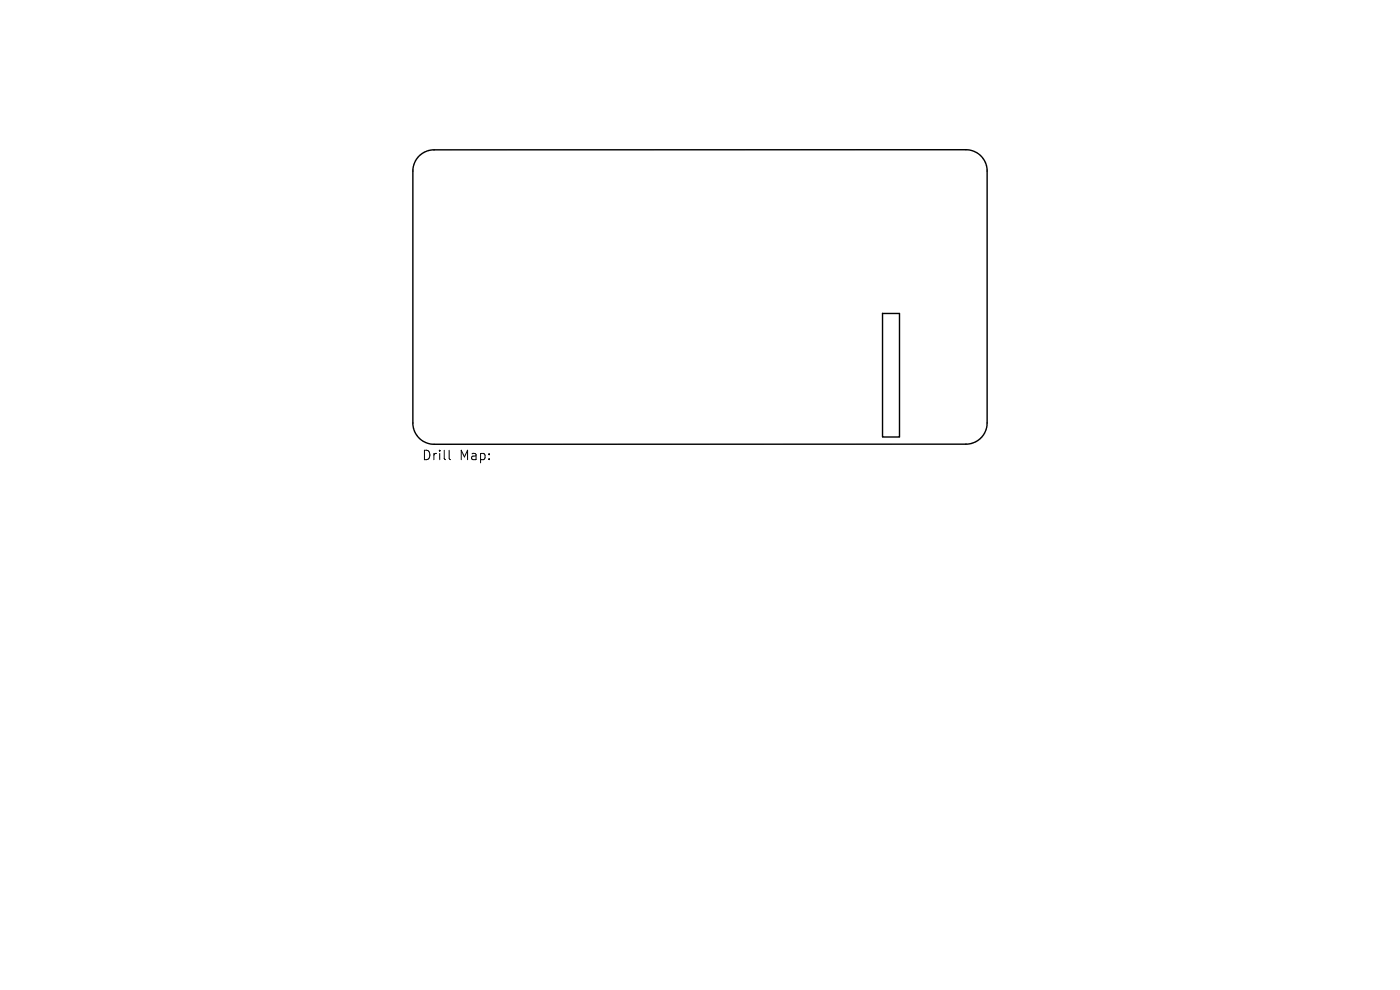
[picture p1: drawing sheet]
<svg xmlns="http://www.w3.org/2000/svg" width="297mm" height="210mm" viewBox="0 0 297 210" stroke-linecap="round" stroke-linejoin="round" font-family="sans-serif">
<defs><g id="words">
<g font-size="2.8">
<text x="89.4" y="97.9">Drill</text>
<text x="97.4" y="97.9">Map:</text>
</g>
</g></defs>
<path d="M88.9 33.1a4.5 4.5 0 0 1 3.2-1.3h112.8a4.5 4.5 0 0 1 4.5 4.5v53.4a4.5 4.5 0 0 1-4.5 4.5h-112.8a4.5 4.5 0 0 1-4.5-4.5v-53.4a4.5 4.5 0 0 1 1.3-3.2zM187.2 66.5h3.6v26.2h-3.6z" fill="none" stroke="#000" stroke-width=".3"/>
<path d="M95.3 95.5v1.7l.3 .3" fill="none" stroke="#000" stroke-width=".21"/>
<use href="#words"/>
</svg>
